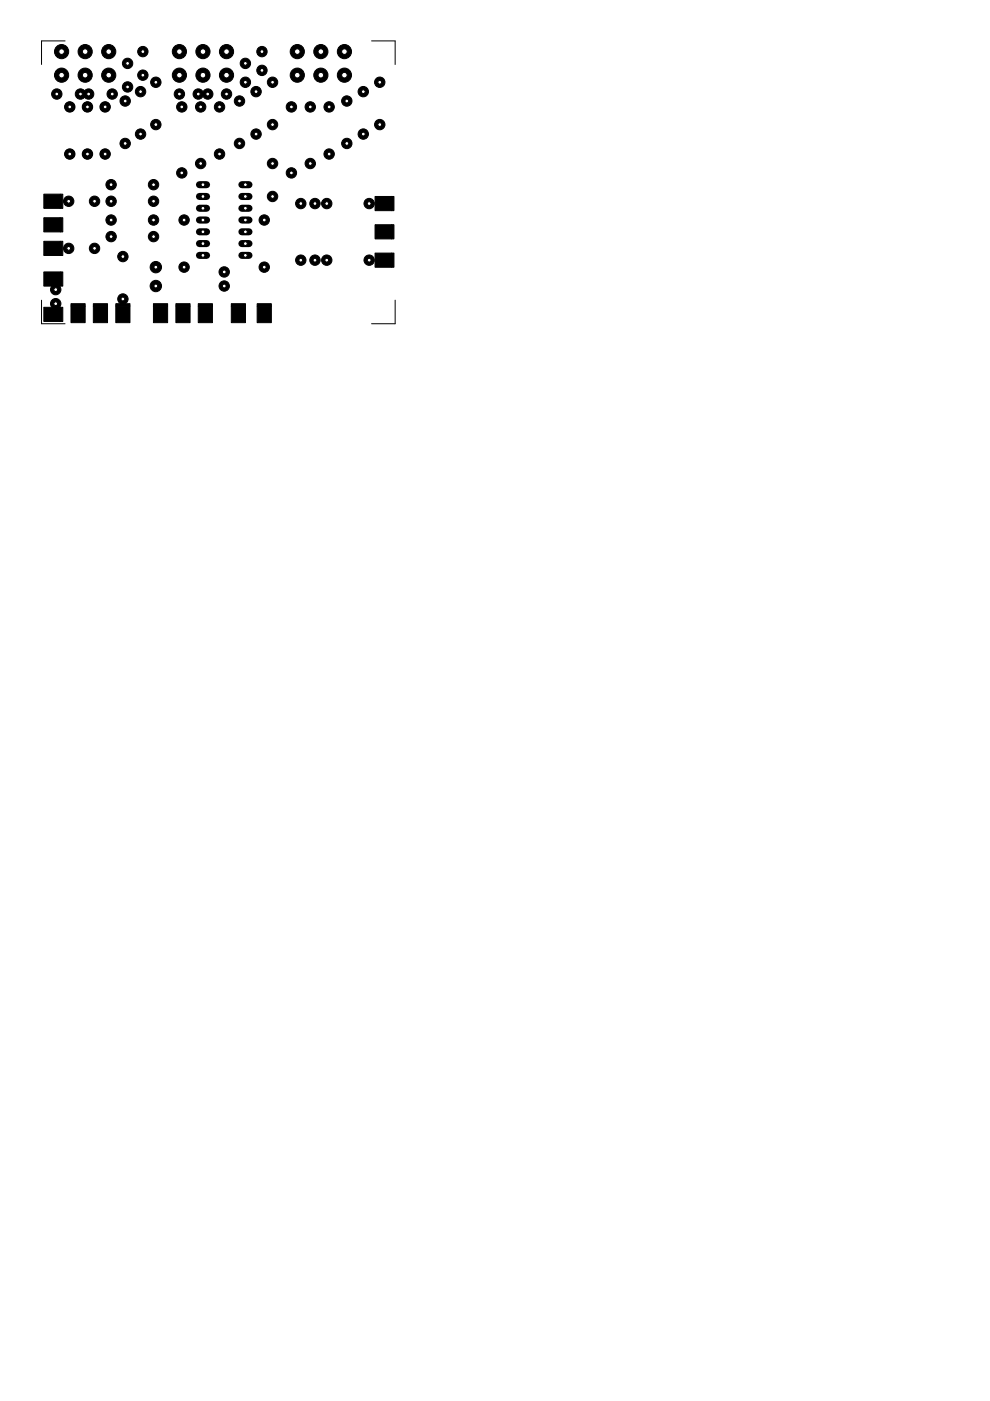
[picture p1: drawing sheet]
<svg xmlns="http://www.w3.org/2000/svg" width="210mm" height="297mm" viewBox="0 0 210 297" stroke-linecap="round" stroke-linejoin="round" font-family="sans-serif">
<g fill="#000" stroke="#000" stroke-width=".21">
<path d="M8.8 8.7v5zM8.8 8.7h5zM78.8 8.7h5zM83.8 8.7v5zM8.8 63.6v5zM8.8 68.6h5zM83.8 63.6v5zM78.8 68.6h5z"/>
<circle cx="14.8" cy="32.7" r=".99"/>
</g>
<circle cx="14.8" cy="32.7" r=".4" fill="#fff" stroke="#000" stroke-width=".21"/>
<circle cx="14.8" cy="22.7" r=".99" fill="#000" stroke="#000" stroke-width=".21"/>
<circle cx="14.8" cy="22.7" r=".4" fill="#fff" stroke="#000" stroke-width=".21"/>
<circle cx="18.5" cy="32.7" r=".99" fill="#000" stroke="#000" stroke-width=".21"/>
<circle cx="18.5" cy="32.7" r=".4" fill="#fff" stroke="#000" stroke-width=".21"/>
<circle cx="18.5" cy="22.7" r=".99" fill="#000" stroke="#000" stroke-width=".21"/>
<circle cx="18.5" cy="22.7" r=".4" fill="#fff" stroke="#000" stroke-width=".21"/>
<circle cx="22.3" cy="32.7" r=".99" fill="#000" stroke="#000" stroke-width=".21"/>
<circle cx="22.3" cy="32.7" r=".4" fill="#fff" stroke="#000" stroke-width=".21"/>
<circle cx="22.3" cy="22.7" r=".99" fill="#000" stroke="#000" stroke-width=".21"/>
<circle cx="22.3" cy="22.7" r=".4" fill="#fff" stroke="#000" stroke-width=".21"/>
<circle cx="26.5" cy="30.4" r="1.1" fill="#000" stroke="#000" stroke-width=".21"/>
<circle cx="26.5" cy="30.4" r=".4" fill="#fff" stroke="#000" stroke-width=".21"/>
<circle cx="26.5" cy="21.4" r="1.1" fill="#000" stroke="#000" stroke-width=".21"/>
<circle cx="26.5" cy="21.4" r=".4" fill="#fff" stroke="#000" stroke-width=".21"/>
<circle cx="29.8" cy="28.4" r="1.1" fill="#000" stroke="#000" stroke-width=".21"/>
<circle cx="29.8" cy="28.4" r=".4" fill="#fff" stroke="#000" stroke-width=".21"/>
<circle cx="29.8" cy="19.4" r="1.1" fill="#000" stroke="#000" stroke-width=".21"/>
<circle cx="29.8" cy="19.4" r=".4" fill="#fff" stroke="#000" stroke-width=".21"/>
<circle cx="33" cy="26.4" r="1.1" fill="#000" stroke="#000" stroke-width=".21"/>
<circle cx="33" cy="26.4" r=".4" fill="#fff" stroke="#000" stroke-width=".21"/>
<circle cx="33" cy="17.4" r="1.1" fill="#000" stroke="#000" stroke-width=".21"/>
<circle cx="33" cy="17.4" r=".4" fill="#fff" stroke="#000" stroke-width=".21"/>
<circle cx="73.5" cy="30.4" r="1.1" fill="#000" stroke="#000" stroke-width=".21"/>
<circle cx="73.5" cy="30.4" r=".4" fill="#fff" stroke="#000" stroke-width=".21"/>
<circle cx="73.5" cy="21.4" r="1.1" fill="#000" stroke="#000" stroke-width=".21"/>
<circle cx="73.5" cy="21.4" r=".4" fill="#fff" stroke="#000" stroke-width=".21"/>
<circle cx="77" cy="28.4" r="1.1" fill="#000" stroke="#000" stroke-width=".21"/>
<circle cx="77" cy="28.4" r=".4" fill="#fff" stroke="#000" stroke-width=".21"/>
<circle cx="77" cy="19.4" r="1.1" fill="#000" stroke="#000" stroke-width=".21"/>
<circle cx="77" cy="19.4" r=".4" fill="#fff" stroke="#000" stroke-width=".21"/>
<circle cx="80.5" cy="26.4" r="1.1" fill="#000" stroke="#000" stroke-width=".21"/>
<circle cx="80.5" cy="26.4" r=".4" fill="#fff" stroke="#000" stroke-width=".21"/>
<circle cx="80.5" cy="17.4" r="1.1" fill="#000" stroke="#000" stroke-width=".21"/>
<circle cx="80.5" cy="17.4" r=".4" fill="#fff" stroke="#000" stroke-width=".21"/>
<circle cx="69.8" cy="32.7" r="1.1" fill="#000" stroke="#000" stroke-width=".21"/>
<circle cx="69.8" cy="32.7" r=".4" fill="#fff" stroke="#000" stroke-width=".21"/>
<circle cx="69.8" cy="22.7" r="1.1" fill="#000" stroke="#000" stroke-width=".21"/>
<circle cx="69.8" cy="22.7" r=".4" fill="#fff" stroke="#000" stroke-width=".21"/>
<circle cx="57.8" cy="26.4" r="1.1" fill="#000" stroke="#000" stroke-width=".21"/>
<circle cx="57.8" cy="26.4" r=".4" fill="#fff" stroke="#000" stroke-width=".21"/>
<circle cx="57.8" cy="17.4" r="1.1" fill="#000" stroke="#000" stroke-width=".21"/>
<circle cx="57.8" cy="17.4" r=".4" fill="#fff" stroke="#000" stroke-width=".21"/>
<circle cx="54.3" cy="28.4" r="1.1" fill="#000" stroke="#000" stroke-width=".21"/>
<circle cx="54.3" cy="28.4" r=".4" fill="#fff" stroke="#000" stroke-width=".21"/>
<circle cx="54.3" cy="19.4" r="1.1" fill="#000" stroke="#000" stroke-width=".21"/>
<circle cx="54.3" cy="19.4" r=".4" fill="#fff" stroke="#000" stroke-width=".21"/>
<circle cx="50.8" cy="30.4" r="1.1" fill="#000" stroke="#000" stroke-width=".21"/>
<circle cx="50.8" cy="30.4" r=".4" fill="#fff" stroke="#000" stroke-width=".21"/>
<circle cx="50.8" cy="21.4" r="1.1" fill="#000" stroke="#000" stroke-width=".21"/>
<circle cx="50.8" cy="21.4" r=".4" fill="#fff" stroke="#000" stroke-width=".21"/>
<circle cx="42.5" cy="34.7" r="1.1" fill="#000" stroke="#000" stroke-width=".21"/>
<circle cx="42.5" cy="34.7" r=".4" fill="#fff" stroke="#000" stroke-width=".21"/>
<circle cx="42.5" cy="22.7" r="1.1" fill="#000" stroke="#000" stroke-width=".21"/>
<circle cx="42.5" cy="22.7" r=".4" fill="#fff" stroke="#000" stroke-width=".21"/>
<circle cx="65.8" cy="34.7" r="1.1" fill="#000" stroke="#000" stroke-width=".21"/>
<circle cx="65.8" cy="34.7" r=".4" fill="#fff" stroke="#000" stroke-width=".21"/>
<circle cx="65.8" cy="22.7" r="1.1" fill="#000" stroke="#000" stroke-width=".21"/>
<circle cx="65.8" cy="22.7" r=".4" fill="#fff" stroke="#000" stroke-width=".21"/>
<circle cx="46.5" cy="32.7" r="1.1" fill="#000" stroke="#000" stroke-width=".21"/>
<circle cx="46.5" cy="32.7" r=".4" fill="#fff" stroke="#000" stroke-width=".21"/>
<circle cx="46.5" cy="22.7" r="1.1" fill="#000" stroke="#000" stroke-width=".21"/>
<circle cx="46.5" cy="22.7" r=".4" fill="#fff" stroke="#000" stroke-width=".21"/>
<circle cx="38.5" cy="36.7" r="1.1" fill="#000" stroke="#000" stroke-width=".21"/>
<circle cx="38.5" cy="36.7" r=".4" fill="#fff" stroke="#000" stroke-width=".21"/>
<circle cx="38.5" cy="22.7" r="1.1" fill="#000" stroke="#000" stroke-width=".21"/>
<circle cx="38.5" cy="22.7" r=".4" fill="#fff" stroke="#000" stroke-width=".21"/>
<circle cx="61.8" cy="36.7" r="1.1" fill="#000" stroke="#000" stroke-width=".21"/>
<circle cx="61.8" cy="36.7" r=".4" fill="#fff" stroke="#000" stroke-width=".21"/>
<circle cx="61.8" cy="22.7" r="1.1" fill="#000" stroke="#000" stroke-width=".21"/>
<circle cx="61.8" cy="22.7" r=".4" fill="#fff" stroke="#000" stroke-width=".21"/>
<circle cx="14.8" cy="32.7" r="1.1" fill="#000" stroke="#000" stroke-width=".21"/>
<circle cx="14.8" cy="32.7" r=".4" fill="#fff" stroke="#000" stroke-width=".21"/>
<circle cx="14.8" cy="22.7" r="1.1" fill="#000" stroke="#000" stroke-width=".21"/>
<circle cx="14.8" cy="22.7" r=".4" fill="#fff" stroke="#000" stroke-width=".21"/>
<circle cx="18.5" cy="32.7" r="1.1" fill="#000" stroke="#000" stroke-width=".21"/>
<circle cx="18.5" cy="32.7" r=".4" fill="#fff" stroke="#000" stroke-width=".21"/>
<circle cx="18.5" cy="22.7" r="1.1" fill="#000" stroke="#000" stroke-width=".21"/>
<circle cx="18.5" cy="22.7" r=".4" fill="#fff" stroke="#000" stroke-width=".21"/>
<circle cx="22.3" cy="32.7" r="1.1" fill="#000" stroke="#000" stroke-width=".21"/>
<circle cx="22.3" cy="32.7" r=".4" fill="#fff" stroke="#000" stroke-width=".21"/>
<circle cx="22.3" cy="22.7" r="1.1" fill="#000" stroke="#000" stroke-width=".21"/>
<circle cx="22.3" cy="22.7" r=".4" fill="#fff" stroke="#000" stroke-width=".21"/>
<path d="M9.3 41.2h3.5v3h-3.5zM12.8 41.2h.5v3h-.5z" fill="#000" stroke="#000" stroke-width=".21"/>
<circle cx="23.6" cy="42.7" r="1.1" fill="#000" stroke="#000" stroke-width=".21"/>
<circle cx="23.6" cy="42.7" r=".4" fill="#fff" stroke="#000" stroke-width=".21"/>
<circle cx="32.6" cy="42.7" r="1.1" fill="#000" stroke="#000" stroke-width=".21"/>
<circle cx="32.6" cy="42.7" r=".4" fill="#fff" stroke="#000" stroke-width=".21"/>
<circle cx="23.6" cy="46.7" r="1.1" fill="#000" stroke="#000" stroke-width=".21"/>
<circle cx="23.6" cy="46.7" r=".4" fill="#fff" stroke="#000" stroke-width=".21"/>
<circle cx="32.6" cy="46.7" r="1.1" fill="#000" stroke="#000" stroke-width=".21"/>
<circle cx="32.6" cy="46.7" r=".4" fill="#fff" stroke="#000" stroke-width=".21"/>
<path d="M9.3 46.2h3.5v3h-3.5zM12.8 46.2h.5v3h-.5zM79.5 41.7h3.5v3h-3.5zM79.5 53.7h3.5v3h-3.5zM83 41.7h.5v3h-.5zM83 53.7h.5v3h-.5z" fill="#000" stroke="#000" stroke-width=".21"/>
<circle cx="26.1" cy="63.4" r="1.1" fill="#000" stroke="#000" stroke-width=".21"/>
<circle cx="26.1" cy="63.4" r=".4" fill="#fff" stroke="#000" stroke-width=".21"/>
<circle cx="26.1" cy="54.4" r="1.1" fill="#000" stroke="#000" stroke-width=".21"/>
<circle cx="26.1" cy="54.4" r=".4" fill="#fff" stroke="#000" stroke-width=".21"/>
<path d="M42.3 46.7h1.5z" fill="#000" stroke="#000" stroke-width="1.5"/>
<circle cx="43" cy="46.7" r=".4" fill="#fff" stroke="#000" stroke-width=".21"/>
<path d="M51.3 46.7h1.5z" fill="#000" stroke="#000" stroke-width="1.5"/>
<circle cx="52" cy="46.7" r=".4" fill="#fff" stroke="#000" stroke-width=".21"/>
<path d="M42.3 49.1h1.5z" fill="#000" stroke="#000" stroke-width="1.5"/>
<circle cx="43" cy="49.1" r=".4" fill="#fff" stroke="#000" stroke-width=".21"/>
<path d="M42.3 51.6h1.5z" fill="#000" stroke="#000" stroke-width="1.5"/>
<circle cx="43" cy="51.6" r=".4" fill="#fff" stroke="#000" stroke-width=".21"/>
<path d="M42.3 54.1h1.5z" fill="#000" stroke="#000" stroke-width="1.5"/>
<circle cx="43" cy="54.1" r=".4" fill="#fff" stroke="#000" stroke-width=".21"/>
<path d="M42.3 44.2h1.5z" fill="#000" stroke="#000" stroke-width="1.5"/>
<circle cx="43" cy="44.2" r=".4" fill="#fff" stroke="#000" stroke-width=".21"/>
<path d="M42.3 41.7h1.5z" fill="#000" stroke="#000" stroke-width="1.5"/>
<circle cx="43" cy="41.7" r=".4" fill="#fff" stroke="#000" stroke-width=".21"/>
<path d="M42.3 39.2h1.5z" fill="#000" stroke="#000" stroke-width="1.5"/>
<circle cx="43" cy="39.2" r=".4" fill="#fff" stroke="#000" stroke-width=".21"/>
<path d="M51.3 44.2h1.5z" fill="#000" stroke="#000" stroke-width="1.5"/>
<circle cx="52" cy="44.2" r=".4" fill="#fff" stroke="#000" stroke-width=".21"/>
<path d="M51.3 41.7h1.5z" fill="#000" stroke="#000" stroke-width="1.5"/>
<circle cx="52" cy="41.7" r=".4" fill="#fff" stroke="#000" stroke-width=".21"/>
<path d="M51.3 39.2h1.5z" fill="#000" stroke="#000" stroke-width="1.5"/>
<circle cx="52" cy="39.2" r=".4" fill="#fff" stroke="#000" stroke-width=".21"/>
<path d="M51.3 49.1h1.5z" fill="#000" stroke="#000" stroke-width="1.5"/>
<circle cx="52" cy="49.1" r=".4" fill="#fff" stroke="#000" stroke-width=".21"/>
<path d="M51.3 51.6h1.5z" fill="#000" stroke="#000" stroke-width="1.5"/>
<circle cx="52" cy="51.6" r=".4" fill="#fff" stroke="#000" stroke-width=".21"/>
<path d="M51.3 54.1h1.5z" fill="#000" stroke="#000" stroke-width="1.5"/>
<circle cx="52" cy="54.1" r=".4" fill="#fff" stroke="#000" stroke-width=".21"/>
<path d="M9.3 51.2h3.5v3h-3.5zM12.8 51.2h.5v3h-.5zM79.5 47.6h3.5v3.1h-3.5zM83 47.6h.5v3.1h-.5z" fill="#000" stroke="#000" stroke-width=".21"/>
<circle cx="18.8" cy="19.9" r="1.1" fill="#000" stroke="#000" stroke-width=".21"/>
<circle cx="18.8" cy="19.9" r=".4" fill="#fff" stroke="#000" stroke-width=".21"/>
<circle cx="23.8" cy="19.9" r="1.1" fill="#000" stroke="#000" stroke-width=".21"/>
<circle cx="23.8" cy="19.9" r=".4" fill="#fff" stroke="#000" stroke-width=".21"/>
<circle cx="12" cy="19.9" r="1.1" fill="#000" stroke="#000" stroke-width=".21"/>
<circle cx="12" cy="19.9" r=".4" fill="#fff" stroke="#000" stroke-width=".21"/>
<circle cx="17.1" cy="19.9" r="1.1" fill="#000" stroke="#000" stroke-width=".21"/>
<circle cx="17.1" cy="19.9" r=".4" fill="#fff" stroke="#000" stroke-width=".21"/>
<circle cx="27.1" cy="18.4" r="1.1" fill="#000" stroke="#000" stroke-width=".21"/>
<circle cx="27.1" cy="18.4" r=".4" fill="#fff" stroke="#000" stroke-width=".21"/>
<circle cx="27.1" cy="13.4" r="1.1" fill="#000" stroke="#000" stroke-width=".21"/>
<circle cx="27.1" cy="13.4" r=".4" fill="#fff" stroke="#000" stroke-width=".21"/>
<circle cx="30.3" cy="15.9" r="1.1" fill="#000" stroke="#000" stroke-width=".21"/>
<circle cx="30.3" cy="15.9" r=".4" fill="#fff" stroke="#000" stroke-width=".21"/>
<circle cx="30.3" cy="10.9" r="1.1" fill="#000" stroke="#000" stroke-width=".21"/>
<circle cx="30.3" cy="10.9" r=".4" fill="#fff" stroke="#000" stroke-width=".21"/>
<path d="M9.3 57.7h3.5v3h-3.5zM12.8 57.7h.5v3h-.5zM9.3 65.2h3.5v3h-3.5zM12.8 65.2h.5v3h-.5z" fill="#000" stroke="#000" stroke-width=".21"/>
<circle cx="23.6" cy="50.2" r="1.1" fill="#000" stroke="#000" stroke-width=".21"/>
<circle cx="23.6" cy="50.2" r=".4" fill="#fff" stroke="#000" stroke-width=".21"/>
<circle cx="32.6" cy="50.2" r="1.1" fill="#000" stroke="#000" stroke-width=".21"/>
<circle cx="32.6" cy="50.2" r=".4" fill="#fff" stroke="#000" stroke-width=".21"/>
<circle cx="23.6" cy="39.2" r="1.1" fill="#000" stroke="#000" stroke-width=".21"/>
<circle cx="23.6" cy="39.2" r=".4" fill="#fff" stroke="#000" stroke-width=".21"/>
<circle cx="32.6" cy="39.2" r="1.1" fill="#000" stroke="#000" stroke-width=".21"/>
<circle cx="32.6" cy="39.2" r=".4" fill="#fff" stroke="#000" stroke-width=".21"/>
<circle cx="57.8" cy="41.7" r="1.1" fill="#000" stroke="#000" stroke-width=".21"/>
<circle cx="57.8" cy="41.7" r=".4" fill="#fff" stroke="#000" stroke-width=".21"/>
<circle cx="57.8" cy="34.7" r="1.1" fill="#000" stroke="#000" stroke-width=".21"/>
<circle cx="57.8" cy="34.7" r=".4" fill="#fff" stroke="#000" stroke-width=".21"/>
<circle cx="47.5" cy="57.7" r="1.1" fill="#000" stroke="#000" stroke-width=".21"/>
<circle cx="47.5" cy="57.7" r=".4" fill="#fff" stroke="#000" stroke-width=".21"/>
<circle cx="47.5" cy="60.6" r="1.1" fill="#000" stroke="#000" stroke-width=".21"/>
<circle cx="47.5" cy="60.6" r=".4" fill="#fff" stroke="#000" stroke-width=".21"/>
<circle cx="20" cy="52.7" r="1.1" fill="#000" stroke="#000" stroke-width=".21"/>
<circle cx="20" cy="52.7" r=".4" fill="#fff" stroke="#000" stroke-width=".21"/>
<circle cx="14.6" cy="52.7" r="1.1" fill="#000" stroke="#000" stroke-width=".21"/>
<circle cx="14.6" cy="52.7" r=".4" fill="#fff" stroke="#000" stroke-width=".21"/>
<circle cx="20" cy="42.7" r="1.1" fill="#000" stroke="#000" stroke-width=".21"/>
<circle cx="20" cy="42.7" r=".4" fill="#fff" stroke="#000" stroke-width=".21"/>
<circle cx="14.6" cy="42.7" r="1.1" fill="#000" stroke="#000" stroke-width=".21"/>
<circle cx="14.6" cy="42.7" r=".4" fill="#fff" stroke="#000" stroke-width=".21"/>
<circle cx="11.8" cy="64.4" r="1.1" fill="#000" stroke="#000" stroke-width=".21"/>
<circle cx="11.8" cy="64.4" r=".4" fill="#fff" stroke="#000" stroke-width=".21"/>
<circle cx="11.8" cy="61.4" r="1.1" fill="#000" stroke="#000" stroke-width=".21"/>
<circle cx="11.8" cy="61.4" r=".4" fill="#fff" stroke="#000" stroke-width=".21"/>
<circle cx="38" cy="19.9" r="1.1" fill="#000" stroke="#000" stroke-width=".21"/>
<circle cx="38" cy="19.9" r=".4" fill="#fff" stroke="#000" stroke-width=".21"/>
<circle cx="42" cy="19.9" r="1.1" fill="#000" stroke="#000" stroke-width=".21"/>
<circle cx="42" cy="19.9" r=".4" fill="#fff" stroke="#000" stroke-width=".21"/>
<circle cx="44" cy="19.9" r="1.1" fill="#000" stroke="#000" stroke-width=".21"/>
<circle cx="44" cy="19.9" r=".4" fill="#fff" stroke="#000" stroke-width=".21"/>
<circle cx="48" cy="19.9" r="1.1" fill="#000" stroke="#000" stroke-width=".21"/>
<circle cx="48" cy="19.9" r=".4" fill="#fff" stroke="#000" stroke-width=".21"/>
<circle cx="52" cy="17.4" r="1.1" fill="#000" stroke="#000" stroke-width=".21"/>
<circle cx="52" cy="17.4" r=".4" fill="#fff" stroke="#000" stroke-width=".21"/>
<circle cx="52" cy="13.4" r="1.1" fill="#000" stroke="#000" stroke-width=".21"/>
<circle cx="52" cy="13.4" r=".4" fill="#fff" stroke="#000" stroke-width=".21"/>
<circle cx="55.5" cy="14.9" r="1.1" fill="#000" stroke="#000" stroke-width=".21"/>
<circle cx="55.5" cy="14.9" r=".4" fill="#fff" stroke="#000" stroke-width=".21"/>
<circle cx="55.5" cy="10.9" r="1.1" fill="#000" stroke="#000" stroke-width=".21"/>
<circle cx="55.5" cy="10.9" r=".4" fill="#fff" stroke="#000" stroke-width=".21"/>
<circle cx="33" cy="56.6" r="1.21" fill="#000" stroke="#000" stroke-width=".21"/>
<circle cx="33" cy="56.6" r=".4" fill="#fff" stroke="#000" stroke-width=".21"/>
<circle cx="33" cy="60.6" r="1.21" fill="#000" stroke="#000" stroke-width=".21"/>
<circle cx="33" cy="60.6" r=".4" fill="#fff" stroke="#000" stroke-width=".21"/>
<circle cx="39" cy="56.6" r="1.1" fill="#000" stroke="#000" stroke-width=".21"/>
<circle cx="39" cy="56.6" r=".4" fill="#fff" stroke="#000" stroke-width=".21"/>
<circle cx="39" cy="46.7" r="1.1" fill="#000" stroke="#000" stroke-width=".21"/>
<circle cx="39" cy="46.7" r=".4" fill="#fff" stroke="#000" stroke-width=".21"/>
<circle cx="56" cy="56.6" r="1.1" fill="#000" stroke="#000" stroke-width=".21"/>
<circle cx="56" cy="56.6" r=".4" fill="#fff" stroke="#000" stroke-width=".21"/>
<circle cx="56" cy="46.7" r="1.1" fill="#000" stroke="#000" stroke-width=".21"/>
<circle cx="56" cy="46.7" r=".4" fill="#fff" stroke="#000" stroke-width=".21"/>
<g fill="#000" stroke="#000" stroke-width=".21">
<path d="M15 64.9h3.1v3.5h-3.1zM15 64.4h3.1v.5h-3.1zM19.8 64.9h3v3.5h-3zM19.8 64.4h3v.5h-3zM24.6 64.9h3v3.5h-3zM24.6 64.4h3v.5h-3zM32.5 64.9h3v3.5h-3zM32.5 64.4h3v.5h-3zM37.3 64.9h3v3.5h-3zM37.3 64.4h3v.5h-3zM42 64.9h3v3.5h-3zM42 64.4h3v.5h-3z"/>
<path d="M49 64.9h3v3.5h-3zM49 64.4h3v.5h-3zM54.5 64.9h3v3.5h-3zM54.5 64.4h3v.5h-3z"/>
</g>
<circle cx="63" cy="10.9" r="1.5" fill="#000" stroke="#000" stroke-width=".21"/>
<circle cx="63" cy="10.9" r=".59" fill="#fff" stroke="#000" stroke-width=".21"/>
<circle cx="68" cy="10.9" r="1.5" fill="#000" stroke="#000" stroke-width=".21"/>
<circle cx="68" cy="10.9" r=".59" fill="#fff" stroke="#000" stroke-width=".21"/>
<circle cx="73" cy="10.9" r="1.5" fill="#000" stroke="#000" stroke-width=".21"/>
<circle cx="73" cy="10.9" r=".59" fill="#fff" stroke="#000" stroke-width=".21"/>
<circle cx="68" cy="15.9" r="1.5" fill="#000" stroke="#000" stroke-width=".21"/>
<circle cx="68" cy="15.9" r=".59" fill="#fff" stroke="#000" stroke-width=".21"/>
<circle cx="73" cy="15.9" r="1.5" fill="#000" stroke="#000" stroke-width=".21"/>
<circle cx="73" cy="15.9" r=".59" fill="#fff" stroke="#000" stroke-width=".21"/>
<circle cx="63" cy="15.9" r="1.5" fill="#000" stroke="#000" stroke-width=".21"/>
<circle cx="63" cy="15.9" r=".59" fill="#fff" stroke="#000" stroke-width=".21"/>
<circle cx="38" cy="10.9" r="1.5" fill="#000" stroke="#000" stroke-width=".21"/>
<circle cx="38" cy="10.9" r=".59" fill="#fff" stroke="#000" stroke-width=".21"/>
<circle cx="43" cy="10.9" r="1.5" fill="#000" stroke="#000" stroke-width=".21"/>
<circle cx="43" cy="10.9" r=".59" fill="#fff" stroke="#000" stroke-width=".21"/>
<circle cx="48" cy="10.9" r="1.5" fill="#000" stroke="#000" stroke-width=".21"/>
<circle cx="48" cy="10.9" r=".59" fill="#fff" stroke="#000" stroke-width=".21"/>
<circle cx="43" cy="15.9" r="1.5" fill="#000" stroke="#000" stroke-width=".21"/>
<circle cx="43" cy="15.9" r=".59" fill="#fff" stroke="#000" stroke-width=".21"/>
<circle cx="48" cy="15.9" r="1.5" fill="#000" stroke="#000" stroke-width=".21"/>
<circle cx="48" cy="15.9" r=".59" fill="#fff" stroke="#000" stroke-width=".21"/>
<circle cx="38" cy="15.9" r="1.5" fill="#000" stroke="#000" stroke-width=".21"/>
<circle cx="38" cy="15.9" r=".59" fill="#fff" stroke="#000" stroke-width=".21"/>
<circle cx="13.1" cy="10.9" r="1.5" fill="#000" stroke="#000" stroke-width=".21"/>
<circle cx="13.1" cy="10.9" r=".59" fill="#fff" stroke="#000" stroke-width=".21"/>
<circle cx="18.1" cy="10.9" r="1.5" fill="#000" stroke="#000" stroke-width=".21"/>
<circle cx="18.1" cy="10.9" r=".59" fill="#fff" stroke="#000" stroke-width=".21"/>
<circle cx="23.1" cy="10.9" r="1.5" fill="#000" stroke="#000" stroke-width=".21"/>
<circle cx="23.1" cy="10.9" r=".59" fill="#fff" stroke="#000" stroke-width=".21"/>
<circle cx="18.1" cy="15.9" r="1.5" fill="#000" stroke="#000" stroke-width=".21"/>
<circle cx="18.1" cy="15.9" r=".59" fill="#fff" stroke="#000" stroke-width=".21"/>
<circle cx="23.1" cy="15.9" r="1.5" fill="#000" stroke="#000" stroke-width=".21"/>
<circle cx="23.1" cy="15.9" r=".59" fill="#fff" stroke="#000" stroke-width=".21"/>
<circle cx="13.1" cy="15.9" r="1.5" fill="#000" stroke="#000" stroke-width=".21"/>
<circle cx="13.1" cy="15.9" r=".59" fill="#fff" stroke="#000" stroke-width=".21"/>
<circle cx="63.8" cy="55.2" r="1.1" fill="#000" stroke="#000" stroke-width=".21"/>
<circle cx="63.8" cy="55.2" r=".4" fill="#fff" stroke="#000" stroke-width=".21"/>
<circle cx="66.8" cy="55.2" r="1.1" fill="#000" stroke="#000" stroke-width=".21"/>
<circle cx="66.8" cy="55.2" r=".4" fill="#fff" stroke="#000" stroke-width=".21"/>
<circle cx="78.3" cy="55.2" r="1.1" fill="#000" stroke="#000" stroke-width=".21"/>
<circle cx="78.3" cy="55.2" r=".4" fill="#fff" stroke="#000" stroke-width=".21"/>
<circle cx="69.3" cy="55.2" r="1.1" fill="#000" stroke="#000" stroke-width=".21"/>
<circle cx="69.3" cy="55.2" r=".4" fill="#fff" stroke="#000" stroke-width=".21"/>
<circle cx="78.3" cy="43.2" r="1.1" fill="#000" stroke="#000" stroke-width=".21"/>
<circle cx="78.3" cy="43.2" r=".4" fill="#fff" stroke="#000" stroke-width=".21"/>
<circle cx="69.3" cy="43.2" r="1.1" fill="#000" stroke="#000" stroke-width=".21"/>
<circle cx="69.3" cy="43.2" r=".4" fill="#fff" stroke="#000" stroke-width=".21"/>
<circle cx="63.8" cy="43.2" r="1.1" fill="#000" stroke="#000" stroke-width=".21"/>
<circle cx="63.8" cy="43.2" r=".4" fill="#fff" stroke="#000" stroke-width=".21"/>
<circle cx="66.8" cy="43.2" r="1.1" fill="#000" stroke="#000" stroke-width=".21"/>
<circle cx="66.8" cy="43.2" r=".4" fill="#fff" stroke="#000" stroke-width=".21"/>
</svg>
